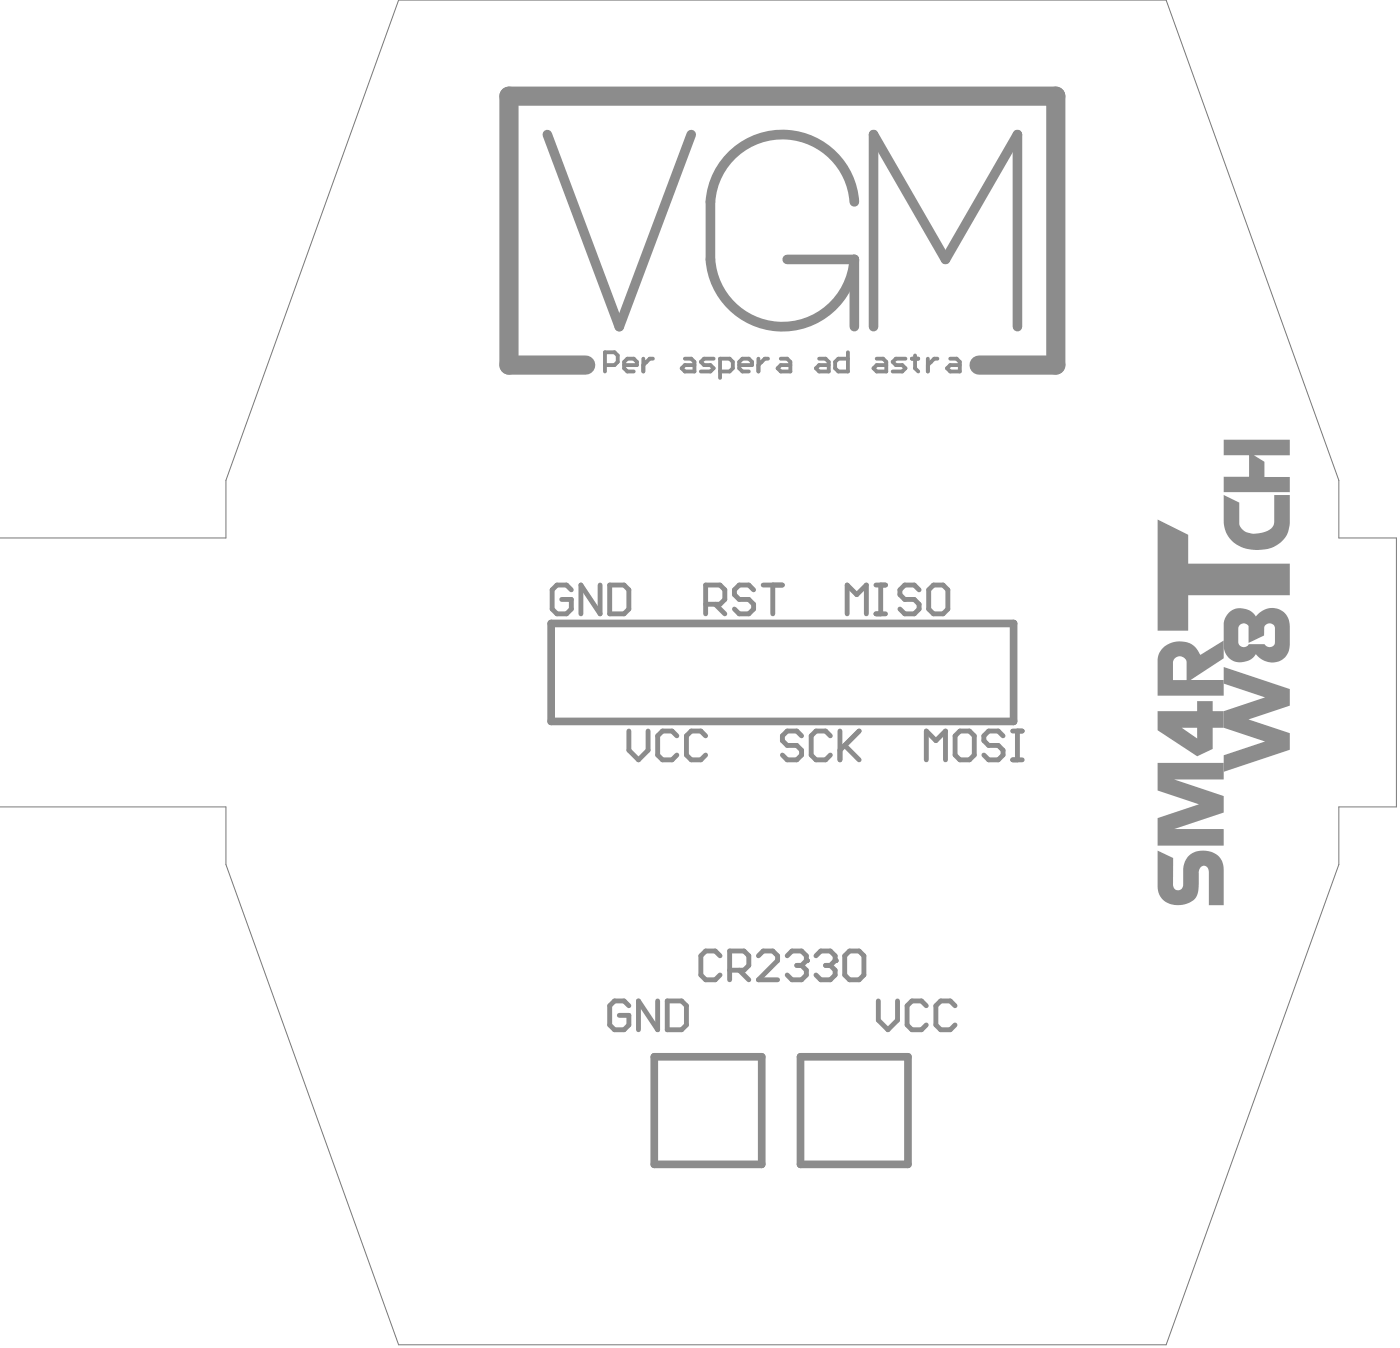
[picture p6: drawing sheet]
<svg xmlns="http://www.w3.org/2000/svg" width="121mm" height="117mm" viewBox="0 0 121 117" stroke-linecap="round" stroke-linejoin="round" font-family="sans-serif">
<path d="M34.6 0h66.5l15 41.6v5h4.9v23.3h-4.9v5l-15 41.6h-66.5l-15-41.6v-5h-19.6v-23.3h19.6v-5z" fill="none" stroke="#787878" stroke-width=".09"/>
<path d="M47.4 11.7l6.3 16.6 6.2-16.6M61.6 17.5v5M68.2 22.5h5.9v5.8M75.7 28.3v-16.6l6.3 10.8 6.2-10.8v16.6" fill="none" stroke="#8c8c8c" stroke-width=".83"/>
<path d="M47.8 54h40.1v8.5h-40.1zM56.7 91.5h9.3v9.4h-9.3zM69.4 91.5h9.3v9.4h-9.3z" fill="none" stroke="#8c8c8c" stroke-width=".66"/>
<path d="M50.8 31.6h-6.7v-23.3h47.4v23.3h-6.6" fill="none" stroke="#8c8c8c" stroke-width="1.7"/>
<path d="M54.5 87.1l-.4-.4h-.8l-.5 .4v1.7l.5 .4h.8l.4-.4v-.8h-.8M57 86.7v2.5l-1.7-2.5v2.5M57.8 86.7h1.3l.4 .4v1.7l-.4 .4h-1.3zM62.4 82.8l-.4-.4h-.8l-.4 .4v1.7l.4 .4h.8l.4-.4M63.2 84h1.3l.4-.4v-.8l-.4-.4h-1.3v2.5M64.1 84l.8 .9M65.7 82.8l.5-.4h.8l.4 .4v.4l-1.7 1.7h1.7M68.2 82.8l.5-.4h.8l.4 .4v.4" fill="none" stroke="#8c8c8c" stroke-width=".42"/>
<circle cx="69.9" cy="83.2" r=".21" fill="#8c8c8c"/>
<path d="M69.1 83.6h.4M69.5 83.6l.4 .4v.5l-.4 .4h-.8l-.5-.4M69.9 83.2l-.4 .4M70.7 82.8l.4-.4h.9l.4 .4v.4" fill="none" stroke="#8c8c8c" stroke-width=".42"/>
<circle cx="72.4" cy="83.2" r=".21" fill="#8c8c8c"/>
<path d="M71.6 83.6h.4M72 83.6l.4 .4v.5l-.4 .4h-.9l-.4-.4M72.4 83.2l-.4 .4M73.6 82.4h.9l.4 .4v1.7l-.4 .4h-.9l-.4-.4v-1.7z" fill="none" stroke="#8c8c8c" stroke-width=".42"/>
<g fill="#8c8c8c">
<path d="M106.1 57.8l5.7 1.9v1.4l-3.6 1.2 3.6 1.2v1.4l-5.7 2v-1.5l3.6-1.2-3.6-1.2v-1.4l3.6-1.2-3.6-1.2z"/>
<path d="M106.6 53a1.55 1.55 0 0 1 2.3 .4 1.59 1.59 0 0 1 1.8-.7 1.59 1.59 0 0 1 1.1 1.6v1.5a1.57 1.57 0 0 1-1.1 1.5 1.57 1.57 0 0 1-1.7-.5l-.1-.1a1.58 1.58 0 0 1-2.4 .3l-.3-.5-.1-.4v-2.1l.1-.6zM107.5 54.1l-.2 .3v1.2a.48 .48 0 0 0 .4 .5 .48 .48 0 0 0 .5-.3l1.5 .1a.48 .48 0 0 0 .4 .2 .48 .48 0 0 0 .4-.4v-1.3a.47 .47 0 0 0-.4-.4 .47 .47 0 0 0-.5 .4v.6l-1.4 .7v-1.5a.48 .48 0 0 0-.7-.1z"/>
</g>
<g fill="none" stroke="#8c8c8c" stroke-width=".42">
<path d="M61.2 52.3h1.2l.4-.4v-.8l-.4-.4h-1.2v2.5M62 52.3l.8 .9M65.3 51.1l-.4-.4h-.8l-.4 .4v.4l.4 .4h.8l.4 .4v.5l-.4 .4h-.8l-.4-.4M66.2 50.7h1.6M67 50.7v2.5M54.5 63.3v1.7l.8 .8 .9-.8v-1.7M58.7 63.7l-.4-.4h-.9l-.4 .4v1.7l.4 .4h.9l.4-.4M61.2 63.7l-.5-.4h-.8l-.4 .4v1.7l.4 .4h.8l.5-.4M69.5 63.7l-.4-.4h-.9l-.4 .4v.5l.4 .4h.9l.4 .4v.4l-.4 .4h-.9l-.4-.4M72 63.7l-.4-.4h-.9l-.4 .4v1.7l.4 .4h.9l.4-.4M72.8 63.3v2.5M73.2 64.6l1.3 1.2"/>
<path d="M74.5 63.3l-1.7 1.7M80.3 65.8v-2.5l.8 .9 .9-.9v2.5M83.2 63.3h.8l.5 .4v1.7l-.5 .4h-.8l-.4-.4v-1.7zM86.9 63.7l-.4-.4h-.8l-.4 .4v.5l.4 .4h.8l.4 .4v.4l-.4 .4h-.8l-.4-.4M87.8 63.3h.8M87.8 65.8h.8M88.2 63.3v2.5"/>
</g>
<g fill="#8c8c8c">
<path d="M106.1 42.9l1.3 .6 .1 2.1 .4 .4 .7 .2a2.55 2.55 0 0 0 1.7-.6l.2-.4v-2.3h1.3v2.5l-.1 .5a2.73 2.73 0 0 1-3.2 1.7 2.52 2.52 0 0 1-2.4-2.5z"/>
<path d="M106.1 38.1h5.7v1.3h-3.1l.9 .6v1.3h2.2v1.3h-5.7v-1.3h2.2v-1.9h-2.2z"/>
</g>
<path d="M49.5 51.1l-.4-.4h-.8l-.4 .4v1.7l.4 .4h.8l.4-.4v-.9h-.8M52 50.7v2.5l-1.6-2.5v2.5M52.8 50.7h1.3l.4 .4v1.7l-.4 .4h-1.3zM73.4 53.2v-2.5l.9 .8 .8-.8v2.5M75.9 50.7h.9M75.9 53.2h.9M76.3 50.7v2.5M79.7 51.1l-.4-.4h-.9l-.4 .4v.4l.4 .4h.9l.4 .4v.5l-.4 .4h-.9l-.4-.4M80.9 50.7h.8l.5 .4v1.7l-.5 .4h-.8l-.4-.4v-1.7zM76.1 86.7v1.7l.9 .8 .8-.8v-1.7M80.3 87.1l-.4-.4h-.9l-.4 .4v1.7l.4 .4h.9l.4-.4M82.8 87.1l-.4-.4h-.9l-.4 .4v1.7l.4 .4h.9l.4-.4" fill="none" stroke="#8c8c8c" stroke-width=".42"/>
<path d="M100.3 45l2.7 1.3v2.5h8.8v2.8h-8.8v3h-2.7z" fill="#8c8c8c"/>
<g fill="none" stroke="#8c8c8c" stroke-width=".33">
<path d="M52.4 31.6h.9l.2-.3v-.5l-.2-.3h-.9v1.7M54.1 31.6h1.1v-.3l-.3-.2h-.5l-.3 .2v.6l.3 .3h.5M55.8 31.1v1.1M56.6 31.1h-.3l-.5 .5M59.4 31.1h.5l.3 .2v.9h-.8l-.3-.3 .3-.3h.8M61.9 31.1h-.9l-.2 .2 .2 .3h.6l.3 .3-.3 .3h-.8M62.4 32.2h.8l.3-.3v-.6l-.3-.2h-.8v1.6M64.1 31.6h1.1v-.3l-.3-.2h-.5l-.3 .2v.6l.3 .3h.5M65.7 31.1v1.1M66.6 31.1h-.3l-.6 .5M67.7 31.1h.5l.3 .2v.9h-.8l-.3-.3 .3-.3h.8M71 31.1h.6l.2 .2v.9h-.8l-.3-.3 .3-.3h.8"/>
<path d="M73.5 30.5v1.7h-.8l-.3-.3v-.6l.3-.2h.8M76 31.1h.5l.3 .2v.9h-.8l-.3-.3 .3-.3h.8M78.5 31.1h-.8l-.3 .2 .3 .3h.5l.3 .3-.3 .3h-.8M79 31.1h.6M79.3 30.8v1.1l.3 .3M80.4 31.1v1.1M81.3 31.1h-.3l-.6 .5M82.4 31.1h.5l.3 .2v.9h-.8l-.3-.3 .3-.3h.8"/>
</g>
<g fill="#8c8c8c">
<path d="M100.3 73.7l1.4 .6v2.3a.44 .44 0 0 0 .4 .5 .44 .44 0 0 0 .5-.5v-1.3a1.78 1.78 0 0 1 2.8-1.3 1.52 1.52 0 0 1 .7 1.3v3.1h-1.3v-2.8a.46 .46 0 0 0-.5-.6 .46 .46 0 0 0-.4 .6l-.1 1.7a1.14 1.14 0 0 1-.7 .9l-.2 .1a2.36 2.36 0 0 1-1.5 0 1.52 1.52 0 0 1-1.1-1.5z"/>
<path d="M100.3 66.1h5.8v1.4h-4.3l4.3 1.5v1.4l-4.3 1.4h4.3v1.5h-5.8v-2.4l3.6-1.2-3.6-1.2z"/>
<path d="M100.3 61.6h3.5v-.9h1.3v.9h1v1.4h-1v1.9l-1.3 .6-3.5-2.2zM102.4 63l1.4 1v-1z"/>
<path d="M100.8 56.1l.2-.1a1.98 1.98 0 0 1 3.1 .7l2-1.2v1.5l-2.9 1.9h2.9v1.4h-5.8v-3.1a1.49 1.49 0 0 1 .5-1.1zM101.9 57l-.2 .3v1.6h1.2v-1.6l-.3-.3a.6 .6 0 0 0-.7 0z"/>
</g>
<path d="M61.6 17.5a6.3 6.3 0 0 1 6.2-5.8 6.3 6.3 0 0 1 6.3 5.8M61.6 22.5a6.3 6.3 0 0 0 6.2 5.8 6.3 6.3 0 0 0 6.3-5.8" fill="none" stroke="#8c8c8c" stroke-width=".84"/>
</svg>
